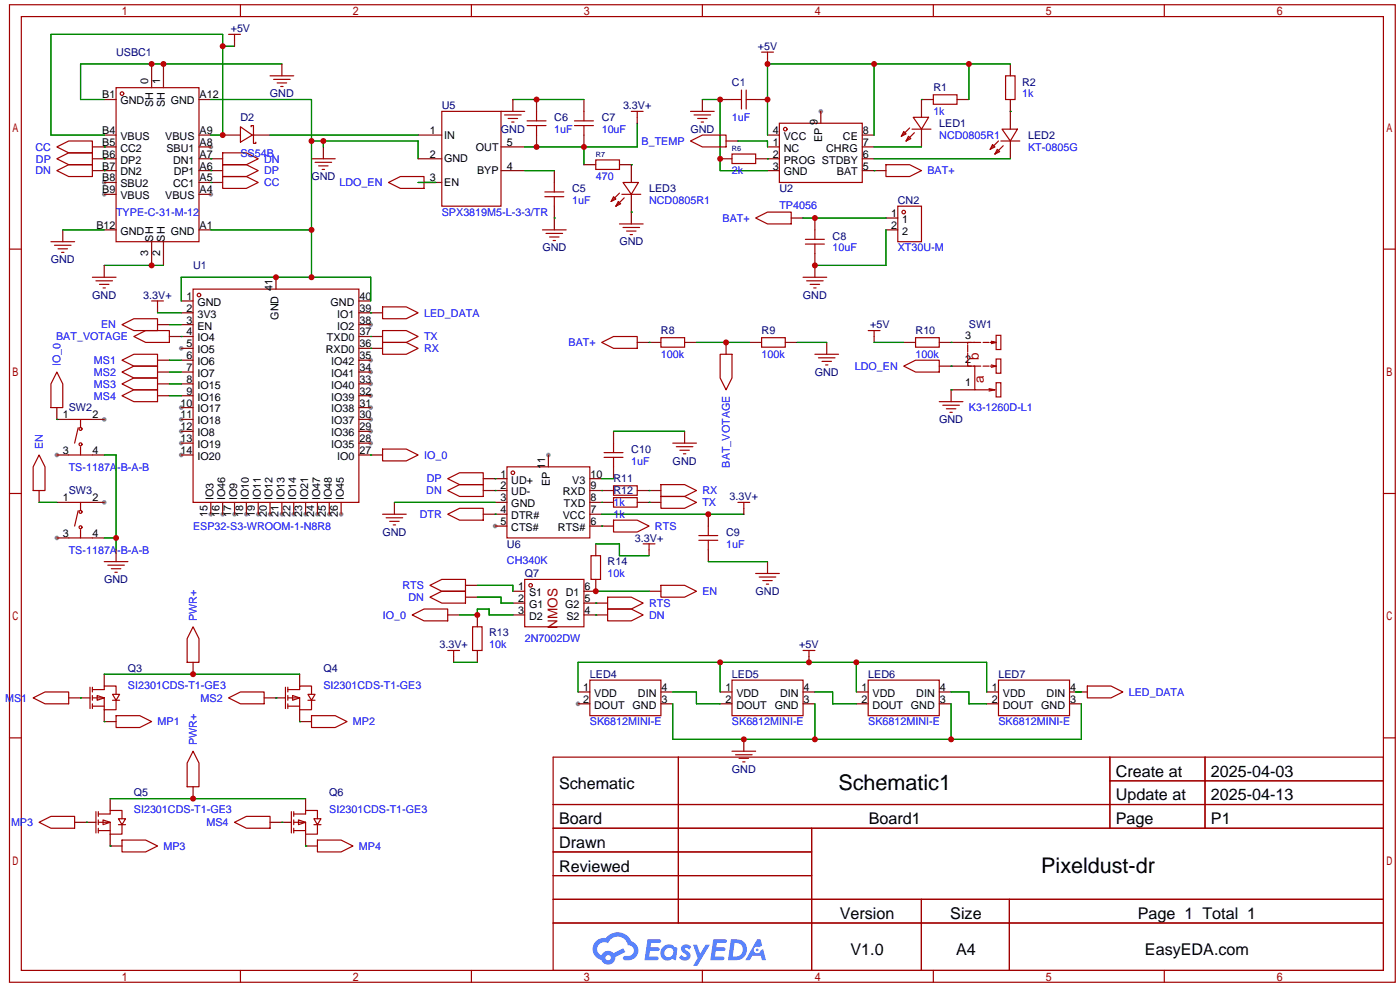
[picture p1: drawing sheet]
<svg xmlns="http://www.w3.org/2000/svg" width="300mm" height="212mm" viewBox="0 0 300 212" stroke-linecap="round" stroke-linejoin="round" font-family="sans-serif">
<defs><g id="words">
<g font-size="4.6">
<text x="179.8" y="169.4">Schematic1</text>
<text x="223.3" y="187.2">Pixeldust-dr</text>
</g>
<g font-size="3.5">
<text x="239.3" y="166.5">Create at</text>
<text x="259.7" y="166.5">2025-04-03</text>
<text x="119.9" y="169.1">Schematic</text>
<text x="239.3" y="171.6">Update at</text>
<text x="259.7" y="171.6">2025-04-13</text>
<text x="119.9" y="176.7">Board</text>
<text x="186.3" y="176.7">Board1</text>
<text x="239.3" y="176.7">Page</text>
<text x="259.7" y="176.7">P1</text>
<text x="119.9" y="181.8">Drawn</text>
<text x="119.9" y="186.8">Reviewed</text>
<text x="180.1" y="197">Version</text>
<text x="203.8" y="197">Size</text>
<text x="244" y="197">Page 1 Total 1</text>
<text x="182.4" y="204.6">V1.0</text>
<text x="205" y="204.6">A4</text>
<text x="245.5" y="204.6">EasyEDA.com</text>
</g>
<g font-size="2.9" fill="#a00000">
<text x="209.9" y="77.2" transform="rotate(-90 209.9 77.2)">b</text>
<text x="211" y="82" transform="rotate(-90 211 82)">a</text>
<text x="119.6" y="134.8" transform="rotate(-90 119.6 134.8)">NMOS</text>
</g>
<g font-size="2.3" fill="#000080">
<text x="24.9" y="12">USBC1</text>
<text x="49.5" y="6.9">+5V</text>
<text x="162.5" y="10.7">+5V</text>
<text x="57.9" y="20.9">GND</text>
<text x="94.7" y="23.4">U5</text>
<text x="133.6" y="23.4">3.3V+</text>
<text x="157" y="18.3">C1</text>
<text x="200.2" y="19.6">R1</text>
<text x="219.2" y="18.3">R2</text>
<text x="51.6" y="26">D2</text>
<text x="107.4" y="28.5">GND</text>
<text x="118.9" y="26">C6</text>
<text x="129" y="26">C7</text>
<text x="148.1" y="28.5">GND</text>
<text x="201.4" y="27.2">LED1</text>
<text x="220.5" y="29.8">LED2</text>
<text x="66.8" y="38.7">GND</text>
<text x="122.7" y="41.2">C5</text>
<text x="139.2" y="41.2">LED3</text>
<text x="167.1" y="41.2">U2</text>
<text x="192.5" y="43.7">CN2</text>
<text x="116.3" y="53.9">GND</text>
<text x="132.8" y="52.6">GND</text>
<text x="178.6" y="51.4">C8</text>
<text x="10.9" y="56.4">GND</text>
<text x="41.4" y="57.7">U1</text>
<text x="19.8" y="64.1">GND</text>
<text x="30.7" y="64.1">3.3V+</text>
<text x="172.2" y="64.1">GND</text>
<text x="141.7" y="71.7">R8</text>
<text x="163.3" y="71.7">R9</text>
<text x="186.6" y="70.4">+5V</text>
<text x="196.3" y="71.7">R10</text>
<text x="207.8" y="70.4">SW1</text>
<text x="174.7" y="80.6">GND</text>
<text x="14.7" y="88.2">SW2</text>
<text x="201.4" y="90.7">GND</text>
<text x="135.4" y="97.1">C10</text>
<text x="144.2" y="99.6">GND</text>
<text x="14.7" y="106">SW3</text>
<text x="131.6" y="103.4">R11</text>
<text x="131.6" y="106">R12</text>
<text x="156.5" y="107.2">3.3V+</text>
<text x="82" y="114.9">GND</text>
<text x="108.7" y="117.4">U6</text>
<text x="136.1" y="116.1">3.3V+</text>
<text x="155.7" y="114.9">C9</text>
<text x="22.3" y="125">GND</text>
<text x="112.5" y="123.7">Q7</text>
<text x="130.3" y="121.2">R14</text>
<text x="162" y="127.6">GND</text>
<text x="104.9" y="136.4">R13</text>
<text x="94.2" y="139">3.3V+</text>
<text x="171.4" y="139">+5V</text>
<text x="27.4" y="144.1">Q3</text>
<text x="69.3" y="144.1">Q4</text>
<text x="126.5" y="145.3">LED4</text>
<text x="157" y="145.3">LED5</text>
<text x="186.2" y="145.3">LED6</text>
<text x="214.1" y="145.3">LED7</text>
<text x="156.9" y="165.7">GND</text>
<text x="28.7" y="170.7">Q5</text>
<text x="70.6" y="170.7">Q6</text>
</g>
<g font-size="2.3">
<text x="21.9" y="21.1">B1</text>
<text x="25.8" y="22.4">GND</text>
<text x="31.8" y="18" transform="rotate(-90 31.8 18)">0</text>
<text x="32.8" y="23" transform="rotate(-90 32.8 23)">SH</text>
<text x="34.3" y="18" transform="rotate(-90 34.3 18)">1</text>
<text x="35.4" y="23" transform="rotate(-90 35.4 23)">SH</text>
<text x="36.6" y="22.4">GND</text>
<text x="42.8" y="21.1">A12</text>
<text x="21.9" y="28.7">B4</text>
<text x="25.8" y="30">VBUS</text>
<text x="35.4" y="30">VBUS</text>
<text x="42.8" y="28.7">A9</text>
<text x="92.2" y="28.7">1</text>
<text x="95.2" y="29.7">IN</text>
<text x="165.7" y="28.7">4</text>
<text x="168.1" y="30">VCC</text>
<text x="175.3" y="26.9" transform="rotate(-90 175.3 26.9)">9</text>
<text x="180.8" y="30">CE</text>
<text x="185" y="28.7">8</text>
<text x="21.9" y="31.3">B5</text>
<text x="21.9" y="33.8">B6</text>
<text x="25.8" y="32.5">CC2</text>
<text x="25.8" y="35.1">DP2</text>
<text x="35.7" y="32.5">SBU1</text>
<text x="37.1" y="35.1">DN1</text>
<text x="42.8" y="33.8">A7</text>
<text x="42.8" y="31.3">A8</text>
<text x="92.2" y="33.8">2</text>
<text x="95.2" y="34.8">GND</text>
<text x="102.1" y="32.3">OUT</text>
<text x="108.7" y="31.3">5</text>
<text x="165.7" y="31.3">1</text>
<text x="165.7" y="33.8">2</text>
<text x="168.1" y="32.5">NC</text>
<text x="168.1" y="35.1">PROG STDBY</text>
<text x="176.3" y="30.5" transform="rotate(-90 176.3 30.5)">EP</text>
<text x="177.2" y="32.5">CHRG</text>
<text x="185" y="33.8">6</text>
<text x="185" y="31.3">7</text>
<text x="21.9" y="36.3">B7</text>
<text x="21.9" y="38.9">B8</text>
<text x="21.9" y="41.4">B9</text>
<text x="25.8" y="37.6">DN2</text>
<text x="25.8" y="40.2">SBU2</text>
<text x="37.1" y="40.2">CC1</text>
<text x="37.2" y="37.6">DP1</text>
<text x="42.8" y="41.4">A4</text>
<text x="42.8" y="38.9">A5</text>
<text x="42.8" y="36.3">A6</text>
<text x="92.2" y="38.9">3</text>
<text x="95.2" y="39.9">EN</text>
<text x="102.3" y="37.4">BYP</text>
<text x="108.7" y="36.3">4</text>
<text x="165.7" y="36.3">3</text>
<text x="168.1" y="37.6">GND</text>
<text x="179.5" y="37.6">BAT</text>
<text x="185" y="36.3">5</text>
<text x="25.8" y="42.7">VBUS</text>
<text x="35.4" y="42.7">VBUS</text>
<text x="191.1" y="46.5">1</text>
<text x="193.5" y="47.8">1</text>
<text x="20.7" y="49">B12</text>
<text x="25.8" y="50.3">GND</text>
<text x="32.8" y="51.8" transform="rotate(-90 32.8 51.8)">SH</text>
<text x="35.4" y="51.8" transform="rotate(-90 35.4 51.8)">SH</text>
<text x="36.6" y="50.3">GND</text>
<text x="42.8" y="49">A1</text>
<text x="191.1" y="49">2</text>
<text x="193.5" y="50.3">2</text>
<text x="31.8" y="54.9" transform="rotate(-90 31.8 54.9)">3</text>
<text x="34.3" y="54.9" transform="rotate(-90 34.3 54.9)">2</text>
<text x="40" y="64.3">1</text>
<text x="42.3" y="65.6">GND</text>
<text x="58.5" y="62.3" transform="rotate(-90 58.5 62.3)">41</text>
<text x="70.9" y="65.6">GND</text>
<text x="77.1" y="64.3">40</text>
<text x="40" y="66.8">2</text>
<text x="40" y="69.4">3</text>
<text x="40" y="71.9">4</text>
<text x="42.3" y="68.1">3V3</text>
<text x="42.3" y="70.6">EN</text>
<text x="59.7" y="68.5" transform="rotate(-90 59.7 68.5)">GND</text>
<text x="72.3" y="70.6">IO2</text>
<text x="72.3" y="68.1">IO1</text>
<text x="77.1" y="71.9">37</text>
<text x="77.1" y="69.4">38</text>
<text x="77.1" y="66.8">39</text>
<text x="40" y="74.4">5</text>
<text x="40" y="77">6</text>
<text x="42.3" y="73.2">IO4</text>
<text x="42.3" y="75.7">IO5</text>
<text x="69.9" y="75.7">RXD0</text>
<text x="70.1" y="73.2">TXD0</text>
<text x="77.1" y="77">35</text>
<text x="77.1" y="74.4">36</text>
<text x="207" y="72.7">3</text>
<text x="207" y="77.8">2</text>
<text x="40" y="79.5">7</text>
<text x="40" y="82.1">8</text>
<text x="42.3" y="78.3">IO6</text>
<text x="42.3" y="80.8">IO7</text>
<text x="42.3" y="83.3">IO15</text>
<text x="71" y="83.3">IO40</text>
<text x="71" y="80.8">IO41</text>
<text x="71" y="78.3">IO42</text>
<text x="77.1" y="82.1">33</text>
<text x="77.1" y="79.5">34</text>
<text x="207" y="82.8">1</text>
<text x="13.4" y="89.7">1</text>
<text x="19.8" y="89.7">2</text>
<text x="38.7" y="87.1">10</text>
<text x="38.7" y="89.7">11</text>
<text x="40" y="84.6">9</text>
<text x="42.3" y="85.9">IO16</text>
<text x="42.3" y="88.4">IO17</text>
<text x="71" y="88.4">IO38</text>
<text x="71" y="85.9">IO39</text>
<text x="77.1" y="89.7">30</text>
<text x="77.1" y="87.1">31</text>
<text x="77.1" y="84.6">32</text>
<text x="38.7" y="92.2">12</text>
<text x="38.7" y="94.8">13</text>
<text x="42.3" y="91">IO18</text>
<text x="42.3" y="93.5">IO8</text>
<text x="71" y="93.5">IO36</text>
<text x="71" y="91">IO37</text>
<text x="77.1" y="94.8">28</text>
<text x="77.1" y="92.2">29</text>
<text x="13.4" y="97.3">3</text>
<text x="19.8" y="97.3">4</text>
<text x="38.7" y="97.3">14</text>
<text x="42.3" y="96">IO19</text>
<text x="42.3" y="98.6">IO20</text>
<text x="71" y="96">IO35</text>
<text x="72.3" y="98.6">IO0</text>
<text x="77.1" y="97.3">27</text>
<text x="116.9" y="100.6" transform="rotate(-90 116.9 100.6)">11</text>
<text x="13.4" y="107.5">1</text>
<text x="19.8" y="107.5">2</text>
<text x="45.8" y="107.2" transform="rotate(-90 45.8 107.2)">IO3</text>
<text x="48.3" y="107.2" transform="rotate(-90 48.3 107.2)">IO46</text>
<text x="50.8" y="107.2" transform="rotate(-90 50.8 107.2)">IO9</text>
<text x="53.4" y="107.2" transform="rotate(-90 53.4 107.2)">IO10</text>
<text x="55.9" y="107.2" transform="rotate(-90 55.9 107.2)">IO11</text>
<text x="58.5" y="107.2" transform="rotate(-90 58.5 107.2)">IO12</text>
<text x="61" y="107.2" transform="rotate(-90 61 107.2)">IO13</text>
<text x="63.5" y="107.2" transform="rotate(-90 63.5 107.2)">IO14</text>
<text x="66.1" y="107.2" transform="rotate(-90 66.1 107.2)">IO21</text>
<text x="68.6" y="107.2" transform="rotate(-90 68.6 107.2)">IO47</text>
<text x="71.2" y="107.2" transform="rotate(-90 71.2 107.2)">IO48</text>
<text x="73.7" y="107.2" transform="rotate(-90 73.7 107.2)">IO45</text>
<text x="107.3" y="102.4">1</text>
<text x="107.3" y="104.9">2</text>
<text x="107.3" y="107.5">3</text>
<text x="109.7" y="103.7">UD+</text>
<text x="109.7" y="106.2">UD-</text>
<text x="117.9" y="104.2" transform="rotate(-90 117.9 104.2)">EP</text>
<text x="120.7" y="106.2">RXD</text>
<text x="122.7" y="103.7">V3</text>
<text x="126.6" y="107.5">8</text>
<text x="126.6" y="104.9">9</text>
<text x="126.6" y="102.4">10</text>
<text x="44.5" y="110.9" transform="rotate(-90 44.5 110.9)">15</text>
<text x="47" y="110.9" transform="rotate(-90 47 110.9)">16</text>
<text x="49.6" y="110.9" transform="rotate(-90 49.6 110.9)">17</text>
<text x="52.1" y="110.9" transform="rotate(-90 52.1 110.9)">18</text>
<text x="54.7" y="110.9" transform="rotate(-90 54.7 110.9)">19</text>
<text x="57.2" y="110.9" transform="rotate(-90 57.2 110.9)">20</text>
<text x="59.7" y="110.9" transform="rotate(-90 59.7 110.9)">21</text>
<text x="62.3" y="110.9" transform="rotate(-90 62.3 110.9)">22</text>
<text x="64.8" y="110.9" transform="rotate(-90 64.8 110.9)">23</text>
<text x="67.4" y="110.9" transform="rotate(-90 67.4 110.9)">24</text>
<text x="69.9" y="110.9" transform="rotate(-90 69.9 110.9)">25</text>
<text x="72.4" y="110.9" transform="rotate(-90 72.4 110.9)">26</text>
<text x="107.3" y="110">4</text>
<text x="107.3" y="112.5">5</text>
<text x="109.7" y="108.7">GND</text>
<text x="109.7" y="111.3">DTR#</text>
<text x="109.7" y="113.8">CTS#</text>
<text x="119.7" y="113.8">RTS#</text>
<text x="120.7" y="111.3">VCC</text>
<text x="120.9" y="108.7">TXD</text>
<text x="126.6" y="112.5">6</text>
<text x="126.6" y="110">7</text>
<text x="13.4" y="115.1">3</text>
<text x="19.8" y="115.1">4</text>
<text x="111.1" y="126.5">1</text>
<text x="111.1" y="129.1">2</text>
<text x="111.1" y="131.6">3</text>
<text x="113.5" y="127.8">S1</text>
<text x="113.5" y="130.3">G1</text>
<text x="121.2" y="130.3">G2</text>
<text x="121.3" y="127.8">D1</text>
<text x="125.3" y="131.6">4</text>
<text x="125.3" y="129.1">5</text>
<text x="125.3" y="126.5">6</text>
<text x="113.5" y="132.9">D2</text>
<text x="121.5" y="132.9">S2</text>
<text x="125.1" y="148.1">1</text>
<text x="127.4" y="149.4">VDD</text>
<text x="136.8" y="149.4">DIN</text>
<text x="141.9" y="148.1">4</text>
<text x="155.6" y="148.1">1</text>
<text x="157.9" y="149.4">VDD</text>
<text x="167.3" y="149.4">DIN</text>
<text x="172.3" y="148.1">4</text>
<text x="184.8" y="148.1">1</text>
<text x="187.1" y="149.4">VDD</text>
<text x="196.5" y="149.4">DIN</text>
<text x="201.5" y="148.1">4</text>
<text x="212.7" y="148.1">1</text>
<text x="215.1" y="149.4">VDD</text>
<text x="224.4" y="149.4">DIN</text>
<text x="229.5" y="148.1">4</text>
<text x="125.1" y="150.6">2</text>
<text x="127.4" y="151.9">DOUT</text>
<text x="135.7" y="151.9">GND</text>
<text x="141.9" y="150.6">3</text>
<text x="155.6" y="150.6">2</text>
<text x="157.9" y="151.9">DOUT</text>
<text x="166.1" y="151.9">GND</text>
<text x="172.3" y="150.6">3</text>
<text x="184.8" y="150.6">2</text>
<text x="187.1" y="151.9">DOUT</text>
<text x="195.4" y="151.9">GND</text>
<text x="201.5" y="150.6">3</text>
<text x="212.7" y="150.6">2</text>
<text x="215.1" y="151.9">DOUT</text>
<text x="223.3" y="151.9">GND</text>
<text x="229.5" y="150.6">3</text>
</g>
<g font-size="2.3" fill="#00f">
<text x="219.2" y="20.9">1k</text>
<text x="118.9" y="28.5">1uF</text>
<text x="129" y="28.5">10uF</text>
<text x="157" y="26">1uF</text>
<text x="200.2" y="24.7">1k</text>
<text x="201.4" y="29.8">NCD0805R1</text>
<text x="7.6" y="32.3">CC</text>
<text x="7.7" y="34.8">DP</text>
<text x="51.6" y="33.6">SS54B</text>
<text x="56.6" y="34.8">DN</text>
<text x="137.6" y="31">B_TEMP</text>
<text x="220.5" y="32.3">KT-0805G</text>
<text x="7.6" y="37.4">DN</text>
<text x="56.6" y="37.4">DP</text>
<text x="56.6" y="39.9">CC</text>
<text x="72.8" y="39.9">LDO_EN</text>
<text x="127.8" y="38.7">470</text>
<text x="157" y="37.4">2k</text>
<text x="198.9" y="37.4">BAT+</text>
<text x="24.9" y="46.3">TYPE-C-31-M-12</text>
<text x="94.7" y="46.3">SPX3819M5-L-3-3/TR</text>
<text x="122.7" y="43.7">1uF</text>
<text x="139.2" y="43.7">NCD0805R1</text>
<text x="154.9" y="47.5">BAT+</text>
<text x="167.1" y="44.7">TP4056</text>
<text x="178.6" y="53.9">10uF</text>
<text x="192.5" y="53.9">XT30U-M</text>
<text x="21.7" y="70.4">EN</text>
<text x="90.9" y="67.9">LED_DATA</text>
<text x="12" y="72.9">BAT_VOTAGE</text>
<text x="90.9" y="72.9">TX</text>
<text x="90.9" y="75.5">RX</text>
<text x="121.9" y="74.2">BAT+</text>
<text x="141.7" y="76.8">100k</text>
<text x="163.3" y="76.8">100k</text>
<text x="196.3" y="76.8">100k</text>
<text x="13" y="78.5" transform="rotate(-90 13 78.5)">IO_0</text>
<text x="20.1" y="78">MS1</text>
<text x="20.1" y="80.6">MS2</text>
<text x="20.1" y="83.1">MS3</text>
<text x="183.3" y="79.3">LDO_EN</text>
<text x="20.1" y="85.6">MS4</text>
<text x="207.8" y="88.2">K3-1260D-L1</text>
<text x="9.2" y="96.3" transform="rotate(-90 9.2 96.3)">EN</text>
<text x="14.7" y="100.9">TS-1187A-B-A-B</text>
<text x="90.9" y="98.3">IO_0</text>
<text x="135.4" y="99.6">1uF</text>
<text x="156.5" y="100.2" transform="rotate(-90 156.5 100.2)">BAT_VOTAGE</text>
<text x="91.4" y="106">DN</text>
<text x="91.5" y="103.4">DP</text>
<text x="150.6" y="106">RX</text>
<text x="41.4" y="113.6">ESP32-S3-WROOM-1-N8R8</text>
<text x="90" y="111">DTR</text>
<text x="131.6" y="108.5">1k</text>
<text x="131.6" y="111">1k</text>
<text x="140.5" y="113.6">RTS</text>
<text x="150.6" y="108.5">TX</text>
<text x="14.7" y="118.7">TS-1187A-B-A-B</text>
<text x="155.7" y="117.4">1uF</text>
<text x="108.7" y="120.9">CH340K</text>
<text x="130.3" y="123.7">10k</text>
<text x="86.3" y="126.3">RTS</text>
<text x="87.6" y="128.8">DN</text>
<text x="139.2" y="130.1">RTS</text>
<text x="150.6" y="127.6">EN</text>
<text x="42.2" y="133.1" transform="rotate(-90 42.2 133.1)">PWR+</text>
<text x="82.1" y="132.6">IO_0</text>
<text x="112.5" y="137.7">2N7002DW</text>
<text x="139.2" y="132.6">DN</text>
<text x="104.9" y="139">10k</text>
<text x="27.4" y="147.6">SI2301CDS-T1-GE3</text>
<text x="69.3" y="147.6">SI2301CDS-T1-GE3</text>
<text x="242.1" y="149.1">LED_DATA</text>
<text x="1.1" y="150.4">MS1</text>
<text x="33.8" y="155.5">MP1</text>
<text x="43" y="150.4">MS2</text>
<text x="75.7" y="155.5">MP2</text>
<text x="126.5" y="155.5">SK6812MINI-E</text>
<text x="157" y="155.5">SK6812MINI-E</text>
<text x="186.2" y="155.5">SK6812MINI-E</text>
<text x="214.1" y="155.5">SK6812MINI-E</text>
<text x="42.2" y="159.8" transform="rotate(-90 42.2 159.8)">PWR+</text>
<text x="2.4" y="177.1">MP3</text>
<text x="28.7" y="174.3">SI2301CDS-T1-GE3</text>
<text x="44.3" y="177.1">MS4</text>
<text x="70.6" y="174.3">SI2301CDS-T1-GE3</text>
<text x="35.1" y="182.2">MP3</text>
<text x="77" y="182.2">MP4</text>
</g>
<g font-size="1.6" fill="#000080">
<text x="127.8" y="33.7">R7</text>
<text x="157" y="32.5">R6</text>
</g>
</g></defs>
<g fill="#999">
<circle cx="38.9" cy="74.7" r=".51"/>
<circle cx="38.9" cy="87.4" r=".51"/>
<circle cx="38.9" cy="89.9" r=".51"/>
<circle cx="38.9" cy="92.5" r=".51"/>
<circle cx="38.9" cy="95" r=".51"/>
<circle cx="38.9" cy="97.5" r=".51"/>
<circle cx="45.2" cy="110.2" r=".51"/>
<circle cx="47.8" cy="110.2" r=".51"/>
<circle cx="50.3" cy="110.2" r=".51"/>
<circle cx="52.8" cy="110.2" r=".51"/>
<circle cx="55.4" cy="110.2" r=".51"/>
<circle cx="57.9" cy="110.2" r=".51"/>
<circle cx="60.5" cy="110.2" r=".51"/>
<circle cx="63" cy="110.2" r=".51"/>
<circle cx="65.5" cy="110.2" r=".51"/>
<circle cx="68.1" cy="110.2" r=".51"/>
<circle cx="70.6" cy="110.2" r=".51"/>
<circle cx="73.2" cy="110.2" r=".51"/>
<circle cx="79.5" cy="95" r=".51"/>
<circle cx="79.5" cy="92.5" r=".51"/>
<circle cx="79.5" cy="89.9" r=".51"/>
<circle cx="79.5" cy="87.4" r=".51"/>
<circle cx="79.5" cy="84.8" r=".51"/>
<circle cx="79.5" cy="82.3" r=".51"/>
<circle cx="79.5" cy="79.8" r=".51"/>
<circle cx="79.5" cy="77.2" r=".51"/>
<circle cx="79.5" cy="69.6" r=".51"/>
<circle cx="22.4" cy="39.1" r=".51"/>
<circle cx="22.4" cy="41.7" r=".51"/>
<circle cx="45.2" cy="41.7" r=".51"/>
<circle cx="45.2" cy="31.5" r=".51"/>
<circle cx="176" cy="23.9" r=".51"/>
<circle cx="106.2" cy="112.8" r=".51"/>
<circle cx="117.6" cy="97.5" r=".51"/>
<circle cx="22.4" cy="89.9" r=".51"/>
<circle cx="12.2" cy="97.5" r=".51"/>
<circle cx="22.4" cy="107.7" r=".51"/>
<circle cx="12.2" cy="115.3" r=".51"/>
<circle cx="124" cy="150.9" r=".51"/>
</g>
<g fill="none" stroke="#a10000" stroke-width=".25">
<path d="M2 1h297.2v209.6h-297.2zM4.6 3.6h292.1v204.4h-292.1zM51.6 1v2.6M101.1 1v2.6M150.6 1v2.6M200.2 1v2.6M249.7 1v2.6M2 53.4h2.6M296.7 53.4h2.5M2 105.8h2.6M296.7 105.8h2.5M2 158.2h2.6"/>
<path d="M296.7 158.2h2.5M118.6 162.3h178.1v45.7h-178.1zM118.6 172.5h178.1M118.6 177.5h178.1M145.5 162.3v35.6M174.1 177.5v30.5M238 162.3v15.2M238 167.4h58.7M258.4 162.3v15.2M118.6 182.6h55.5M118.6 192.8h178.1M118.6 187.7h55.5"/>
<path d="M118.6 197.9h178.1M197.6 192.8v15.2M216.5 192.8v15.2M51.6 208v2.6M101.1 208v2.6M150.6 208v2.6M200.2 208v2.6M249.7 208v2.6"/>
</g>
<g fill="#5487ff">
<path d="M146.4 202.7a1.3 1.3 0 0 1 1.8 .3l-.4 .6a.54 .54 0 0 0-.9-.2l.1 .2a1.28 1.28 0 0 1 .8 2 1.53 1.53 0 0 1-2.2-.3l.5-.6 .8 .5a.31 .31 0 0 0 .4-.3 .31 .31 0 0 0-.3-.4 1.12 1.12 0 0 1-.6-1.8z"/>
<path d="M148.6 202.5h.9l.6 2 1.2-2h.9l-2.7 4.6h-.9l1-1.7z"/>
<path d="M138.9 201.4h1.6a1.31 1.31 0 0 1 1.2 .2 .4 .4 0 0 1-.3 .5l-1.8 .1-.1 .9h1.6a.4 .4 0 0 1 .4 .4 .4 .4 0 0 1-.4 .4h-1.7l-.2 1.2h1.4a.46 .46 0 0 1 .5 0 .46 .46 0 0 1 .1 .5l-.4 .2h-2.6z"/>
<path d="M153 201.4h1.6a1.32 1.32 0 0 1 1.2 .2 .39 .39 0 0 1-.3 .5l-1.8 .1-.1 .9h1.6a.4 .4 0 0 1 .4 .4 .4 .4 0 0 1-.4 .4h-1.7l-.2 1.2h1.4a.46 .46 0 0 1 .5 0 .46 .46 0 0 1 .1 .5l-.3 .2h-2.7z"/>
<path d="M162.4 201.4h.7l.3 1.3-.6 .4a.75 .75 0 0 0-1.1 .3 .75 .75 0 0 0 .5 1 .75 .75 0 0 0 .9-.7l.5-.2 .7 2.3h-.9l-.2-.9h-1.9l-.5 .9h-1z"/>
<path d="M156.8 201.4l-.7 4.4h1.5a2.27 2.27 0 0 0 2.6-2.2 2.27 2.27 0 0 0-2.7-2.2zM157.5 202.1a1.5 1.5 0 0 1 1.8 1.6 1.5 1.5 0 0 1-1.9 1.4h-.3z"/>
<path d="M142.2 203a1.6 1.6 0 0 0-.3 2.3 1.6 1.6 0 0 0 2.3 .2l.8 .3 .3-2.4-.2-.3-.5-.1a1.58 1.58 0 0 0-2.4 0zM142.8 203.5a.98 .98 0 0 1 1.6 .4 .98 .98 0 0 1-1.1 1.3 .94 .94 0 0 1-.8-.7 .94 .94 0 0 1 .3-1z"/>
<path d="M127.8 201.8a2.37 2.37 0 0 0 1.2 4 1.54 1.54 0 0 0 1.7 1 1.54 1.54 0 0 0 1.2-1.6l2.2-1.1-.5-.8-2 1a1.57 1.57 0 0 0-2.6 .5 1.5 1.5 0 0 1-.8-2.1 1.5 1.5 0 0 1 2.2-.5 2.23 2.23 0 0 1 2.3-1.4 2.23 2.23 0 0 1 2 1.8 1.16 1.16 0 0 1 1.2 1.1 1.16 1.16 0 0 1-1.1 1.2h-.7a.47 .47 0 0 0-.5 .4 .47 .47 0 0 0 .4 .5 2.17 2.17 0 0 0 2.5-.9 2.17 2.17 0 0 0-.3-2.7l-.8-.4a3.2 3.2 0 0 0-5.5-.7l-1.1 .1zM129.8 205.3a.6 .6 0 0 1 1.2 0 .6 .6 0 0 1-1.2 0z"/>
<circle cx="162.4" cy="203.6" r=".28"/>
</g>
<g fill="none" stroke="#a10000" stroke-width=".25">
<path d="M24.9 18.8h17.8v33h-17.8zM49 7.4h2.6M50.3 7.4v1.2M57.9 16.3h5.1M58.7 17h3.5M59.4 17.8h2.1M60.2 18.5h.5M159 19.3v4.1M160 19.3v4.1M163.3 11.2h2.6M164.6 11.2v1.2M215.6 16.3h2.1v5h-2.1z"/>
<path d="M12.2 31.5l2.5-1.3h5.1v2.6h-5.1zM12.2 34l2.5-1.2h5.1v2.5h-5.1zM12.2 36.6l2.5-1.3h5.1v2.5h-5.1zM47.8 35.3h5l2.6 1.3-2.6 1.2h-5zM47.8 37.8h5l2.6 1.3-2.6 1.3h-5zM47.8 32.8h5l2.6 1.2-2.6 1.3h-5zM51.6 27.2l2.5 1.8-2.5 1.5zM53.8 27.2v-.3h.6v3.8h.5v-.2M66.8 34h5.1M67.6 34.8h3.5M68.3 35.6h2.1M69.1 36.3h.5"/>
<path d="M83.3 39.1l2.6-1.3h5v2.6h-5zM94.7 23.9h12.7v20.3h-12.7zM107.4 23.9h5.1M108.2 24.6h3.6M109 25.4h2M109.7 26.2h.5M113 26.9h4.1M113 25.9h4.1M115.1 23.9v2M115.1 26.9v2.1M118.9 39.1v2M123.2 26.9h4.1"/>
<path d="M123.2 25.9h4.1M125.2 23.9v2M125.2 26.9v2.1M127.8 34.3h5v2h-5zM133.6 39.1h3.3l-1.5 2.6zM135.4 23.9h2.5M136.7 23.9v1.2M148.1 30.2l2.5-1.2h5.1v2.5h-5.1zM148.1 23.9h5.1M148.8 24.6h3.6M149.6 25.4h2M150.4 26.2h.5"/>
<path d="M157 33h5.1v2.1h-5.1zM157 21.3h2M160 21.3h2.1M167.1 26.4h17.8v12.7h-17.8zM190 35.3h5.1l2.5 1.3-2.5 1.2h-5.1zM193.8 28.2l.5 .5-1 .5zM194.8 29.2l.5 .5-1 .5zM195.1 27.4l-1.8 1.8M195.6 27.7h4M195.8 25.1h3.3l-1.5 2.6zM196.1 28.4l-1.8 1.8M200.2 20.3h5v2.1h-5z"/>
<path d="M212.9 31l.5 .5-1.1 .5zM213.9 32l.5 .5-1 .5zM214.1 30.2l-1.8 1.8M214.6 30.2h4.1M214.9 27.7h3.3l-1.5 2.5zM215.1 31.2l-1.7 1.8M10.9 51.8h5.1M11.7 52.6h3.5M12.4 53.3h2.1M13.2 54.1h.5M19.8 59.4h5.1M116.3 49.3h5.1"/>
<path d="M116.8 42.2h4.1M116.8 41.1h4.1M117.1 50h3.5M117.9 50.8h2M118.6 51.6h.5M118.9 42.2v2M131.6 42.2l.5 .5-1 .5zM132.6 43.2l.5 .5-1 .5zM132.8 48h5.1M132.8 41.4l-1.7 1.8M133.3 41.7h4.1M133.6 48.8h3.6"/>
<path d="M133.9 42.4l-1.8 1.8M134.4 49.5h2M135.1 50.3h.5M162.1 46.7l2.5-1.2h5.1v2.5h-5.1zM172.2 59.4h5.1M172.7 51.3h4.1M172.7 52.3h4.1M174.8 49.3v2M174.8 52.3v2.1M192.5 44.2h5.1v7.6h-5.1zM12.2 79.8l1.3 2.5v5.1h-2.6v-5.1zM20.6 60.2h3.5"/>
<path d="M21.3 61h2.1M22.1 61.7h.5M26.2 77.2l2.5-1.3h5.1v2.6h-5.1zM26.2 79.8l2.5-1.3h5.1v2.5h-5.1zM26.2 69.6l2.5-1.3h5.1v2.6h-5.1zM28.7 72.1l2.5-1.2h5.1v2.5h-5.1zM32.5 64.5h2.6M33.8 64.5v1.3M41.4 62h35.6v45.7h-35.6zM82 70.9h5.1l2.6 1.2-2.6 1.3h-5.1zM82 73.4h5.1l2.6 1.3-2.6 1.2h-5.1zM82 65.8h5.1l2.6 1.3-2.6 1.2h-5.1z"/>
<path d="M129 73.4l2.6-1.3h5.1v2.6h-5.1zM141.7 72.4h5.1v2h-5.1zM154.4 75.9h2.6v5.1l-1.3 2.6-1.3-2.6zM163.3 72.4h5.1v2h-5.1zM173 60.2h3.5M173.7 61h2.1M174.5 61.7h.5M174.8 75.9h5M175.5 76.7h3.6M176.3 77.5h2M177 78.2h.5M186.2 70.9h2.5"/>
<path d="M187.5 70.9v1.2M193.8 78.5l2.5-1.3h5.1v2.6h-5.1zM196.3 72.4h5.1v2h-5.1zM207.5 77.2v1.3h.8M207.5 73.9v1.5M207.5 75.7v1.3M208.3 73.4h-.8v.3M208.8 73.4h1.5M208.8 78.5h1.5M209 78.5v5.1h4.4l-1.3-.3M210.8 73.4h1.3M210.8 78.5h1.3"/>
<path d="M212.3 78.5h1.3M212.6 73.2l1 .2h-1.3M212.6 78.2l1 .3M213.6 71.9h1v3h-1zM213.6 77h1v3h-1zM213.6 78.5l-1 .2M213.6 73.4l-1 .3M8.4 97.5l1.3 2.6v5.1h-2.6v-5.1zM14.7 97.5h5.1M14.7 89.9h5.1M16.8 91.7l-.8 3.3M17.3 89.9v1.8"/>
<path d="M17.3 95.8v1.7M26.2 82.3l2.5-1.3h5.1v2.6h-5.1zM26.2 84.8l2.5-1.2h5.1v2.5h-5.1zM82 96.3h5.1l2.6 1.2-2.6 1.3h-5.1zM129.5 98h4.1M129.5 97h4.1M131.6 95v2M131.6 98v2.1M144.3 95h5.1M145 95.8h3.6M145.8 96.5h2M146.6 97.3h.5"/>
<path d="M201.4 86.1h5.1M202.2 86.9h3.5M202.9 87.6h2.1M203.7 88.4h.5M213.4 83.6l-1.3 .2M213.6 82h1v3.1h-1zM14.7 107.7h5.1M14.7 115.3h5.1M16.8 109.5l-.8 3.3M17.3 107.7v1.8M17.3 113.5v1.8M82 110.2h5.1"/>
<path d="M82.8 111h3.6M83.6 111.8h2M84.3 112.5h.5M96 102.6l2.6-1.3h5v2.6h-5zM96 105.2l2.6-1.3h5v2.5h-5zM96 110.2l2.6-1.2h5v2.5h-5zM108.7 100.1h17.8v15.2h-17.8zM126.7 119.1h2.1v5.1h-2.1zM131.6 104.1h5.1v2.1h-5.1zM131.6 106.7h5.1v2h-5.1zM131.6 111.5h5.1l2.5 1.3-2.5 1.2h-5.1zM137.9 116.6h2.6"/>
<path d="M139.2 116.6v1.3M141.7 106.4h5.1l2.6 1.3-2.6 1.3h-5.1zM141.7 103.9h5.1l2.6 1.3-2.6 1.2h-5.1zM149.9 115.8h4M149.9 114.8h4M151.9 112.8v2M151.9 115.8v2.1M158.2 107.7h2.6M159.5 107.7v1.3M22.4 120.4h5M23.1 121.2h3.6M23.9 121.9h2"/>
<path d="M24.6 122.7h.5M41.4 134.4l1.3 2.5v5.1h-2.6v-5.1zM88.4 131.8l2.5-1.2h5.1v2.5h-5.1zM92.2 128l2.5-1.3h5.1v2.6h-5.1zM92.2 125.5l2.5-1.3h5.1v2.5h-5.1zM96 139.4h2.6M97.3 139.4v1.3M101.3 134.4h2.1v5h-2.1zM112.5 124.2h12.7v10.2h-12.7zM130.3 130.6h5.1l2.5 1.2-2.5 1.3h-5.1zM130.3 128h5.1l2.5 1.3-2.5 1.3h-5.1zM141.7 125.5h5.1l2.6 1.2-2.6 1.3h-5.1z"/>
<path d="M162.1 122.9h5M162.8 123.7h3.6M163.6 124.5h2M164.3 125.2h.5M172.2 139.4h2.6M173.5 139.4v1.3M7.1 149.6l2.6-1.3h5v2.6h-5zM19.3 147.3v4.6M19.8 149.6h2.6v2.5h2.5v-2M19.8 147.8h2.6v-.7h2.5v1.7M19.8 151.4h2.6M19.8 147.3v1"/>
<path d="M19.8 149.1v1M19.8 150.9v1M20.8 149.1l1.6 .5-1.6 .5zM24.1 148.8h1.6l-.8 1.3zM24.1 150.1h1.6M24.9 153.4h5.1l2.5 1.3-2.5 1.3h-5.1zM49 149.6l2.6-1.3h5v2.6h-5zM61.2 147.3v4.6M61.7 149.6h2.6v2.5h2.5v-2M61.7 147.8h2.6v-.7h2.5v1.7M61.7 151.4h2.6M61.7 147.3v1"/>
<path d="M61.7 149.1v1M61.7 150.9v1M62.7 149.1l1.6 .5-1.6 .5zM66 148.8h1.6l-.8 1.3zM66 150.1h1.6M66.8 153.4h5.1l2.5 1.3-2.5 1.3h-5.1zM126.5 145.8h15.2v7.6h-15.2zM157 145.8h15.2v7.6h-15.2zM186.2 145.8h15.2v7.6h-15.2zM214.1 145.8h15.3v7.6h-15.3zM233.2 147.1h5.1l2.5 1.2-2.5 1.3h-5.1zM8.4 176.3l2.5-1.3h5.1v2.5h-5.1z"/>
<path d="M20.6 174v4.6M21.1 176.3h2.5v2.5h2.6v-2M21.1 174.5h2.5v-.8h2.6v1.8M21.1 178.1h2.5M21.1 174v1M21.1 175.8v1M21.1 177.5v1.1M22.1 175.8l1.5 .5-1.5 .5zM25.4 175.5h1.5l-.7 1.3zM25.4 176.8h1.5M41.4 161l1.3 2.6v5.1h-2.6v-5.1zM50.3 176.3l2.5-1.3h5.1v2.5h-5.1z"/>
<path d="M62.5 174v4.6M63 176.3h2.5v2.5h2.6v-2M63 174.5h2.5v-.8h2.6v1.8M63 178.1h2.5M63 174v1M63 175.8v1M63 177.5v1.1M64 175.8l1.5 .5-1.5 .5zM67.3 175.5h1.5l-.7 1.3zM67.3 176.8h1.5M157 161h5.1M157.7 161.8h3.6"/>
<path d="M158.5 162.6h2M159.3 163.3h.5M26.2 180.1h5l2.6 1.3-2.6 1.2h-5zM68.1 180.1h5.1l2.5 1.3-2.5 1.2h-5.1z"/>
<circle cx="26.2" cy="20.1" r=".38"/>
<circle cx="168.4" cy="27.7" r=".38"/>
<circle cx="193.8" cy="45.5" r=".38"/>
<circle cx="42.7" cy="63.2" r=".38"/>
<circle cx="17.3" cy="95.3" r=".32"/>
<circle cx="17.3" cy="91.9" r=".32"/>
<circle cx="17.3" cy="113" r=".32"/>
<circle cx="17.3" cy="109.7" r=".32"/>
<circle cx="110" cy="101.3" r=".38"/>
<circle cx="113.8" cy="125.5" r=".38"/>
</g>
<g fill="none" stroke="#870000" stroke-width=".25">
<path d="M32.5 13.7v5.1M35.1 13.7v5.1M50.3 8.6v1.3M60.5 13.7v2.6M164.6 12.4v1.3M216.7 13.7v2.6M19.8 31.5h5.1M19.8 34h5.1M19.8 36.6h5.1M22.4 21.3h2.5M22.4 29h2.5M22.4 39.1h2.5"/>
<path d="M42.7 21.3h2.5M42.7 29h2.5M42.7 31.5h2.5M42.7 34h5.1M42.7 36.6h5.1M42.7 39.1h5.1M47.8 29h3.8M54.1 29h3.8M69.3 31.5v2.5M89.7 29h5M89.7 34h5M89.7 39.1h5"/>
<path d="M107.4 31.5h5.1M107.4 36.6h5.1M110 21.3v2.6M115.1 21.3v2.6M115.1 29v2.5M118.9 36.6v2.5M125.2 21.3v2.6M125.2 29v2.5M125.2 35.3h2.6M132.8 35.3h2.6v3.8M136.7 25.1v1.3M150.6 21.3v2.6"/>
<path d="M154.4 21.3h2.6M154.4 34h2.6M155.7 30.2h2.5M162.1 21.3h2.5M162.1 34h5M164.6 29h2.5M164.6 31.5h2.5M164.6 36.6h2.5M176 23.9v2.5M184.9 29h2.6M184.9 31.5h2.6M184.9 34h2.6"/>
<path d="M184.9 36.6h5.1M197.6 27.7v3.8M200.2 21.3h-2.6v3.8M205.2 21.3h2.6M216.7 21.3v6.4M216.7 30.2v3.8M13.5 49.3v2.5M22.4 41.7h2.5M22.4 49.3h2.5M22.4 56.9v2.5M32.5 51.8v5.1M35.1 51.8v5.1"/>
<path d="M42.7 41.7h2.5M42.7 49.3h2.5M59.2 59.4v2.6M118.9 44.2v5.1M135.4 41.7v6.3M169.7 46.7h2.5M174.8 46.7v2.6M174.8 54.4v5M190 49.3h2.5M190 46.7h2.5M33.8 69.6h2.5M33.8 77.2h2.5"/>
<path d="M33.8 79.8h2.5M33.8 65.8v1.3M36.3 72.1h5.1M38.9 64.5h2.5M38.9 67.1h2.5M38.9 69.6h2.5M38.9 74.7h2.5M38.9 77.2h2.5M38.9 79.8h2.5M77 64.5h2.5M77 67.1h5M77 69.6h2.5"/>
<path d="M77 72.1h5M77 74.7h5M77 77.2h2.5M77 79.8h2.5M136.7 73.4h5M146.8 73.4h2.6M155.7 73.4v2.5M160.8 73.4h2.5M168.4 73.4h2.5M177.3 73.4v2.5M187.5 72.1v1.3M193.8 73.4h2.5"/>
<path d="M201.4 73.4h7.6M201.4 78.5h7.6M12.2 87.4v2.5h2.5M12.2 97.5h2.5M19.8 89.9h2.6M19.8 97.5h2.6M33.8 82.3h2.5M33.8 84.8h2.5M38.9 82.3h2.5M38.9 84.8h2.5M38.9 87.4h2.5M38.9 89.9h2.5"/>
<path d="M38.9 92.5h2.5M38.9 95h2.5M38.9 97.5h2.5M77 82.3h2.5M77 84.8h2.5M77 87.4h2.5M77 89.9h2.5M77 92.5h2.5M77 95h2.5M77 97.5h5M117.6 97.5v2.6M131.6 92.5v2.5"/>
<path d="M146.8 92.5v2.5M209 83.6h-5v2.5M8.4 105.2v2.5M12.2 107.7h2.5M12.2 115.3h2.5M19.8 107.7h2.6M19.8 115.3h2.6M24.9 117.9v2.5M45.2 107.7v2.5M47.8 107.7v2.5M50.3 107.7v2.5M52.8 107.7v2.5"/>
<path d="M55.4 107.7v2.5M57.9 107.7v2.5M60.5 107.7v2.5M63 107.7v2.5M65.5 107.7v2.5M68.1 107.7v2.5M70.6 107.7v2.5M73.2 107.7v2.5M84.6 107.7v2.5M103.6 102.6h5.1M103.6 105.2h5.1M103.6 110.2h5.1"/>
<path d="M106.2 107.7h2.5M106.2 112.8h2.5M126.5 102.6h2.5M126.5 105.2h5.1M126.5 107.7h5.1M126.5 110.2h2.5M126.5 112.8h5.1M127.8 116.6v2.5M131.6 100.1v2.5M136.7 105.2h5M136.7 107.7h5M139.2 117.9v1.2"/>
<path d="M151.9 110.2v2.6M151.9 117.9v2.5M159.5 109v1.2M96 131.8h2.6M99.8 128h2.6M99.8 125.5h2.6M102.4 131.8v2.6M102.4 139.4v2.6M110 126.7h2.5M110 129.3h2.5M110 131.8h2.5M125.2 129.3h5.1"/>
<path d="M125.2 131.8h5.1M127.8 124.2v2.5h-2.6M139.2 126.7h2.5M164.6 120.4v2.5M14.7 149.6h4.6M22.4 144.5v2.6M22.4 152.1v2.6h2.5M41.4 142v2.5M56.6 149.6h4.6M64.3 144.5v2.6M64.3 152.1v2.6h2.5M97.3 140.7v1.3"/>
<path d="M124 150.9h2.5M124 148.3h2.5M141.7 150.9h2.6M141.7 148.3h2.6M154.4 150.9h2.6M154.4 148.3h2.6M159.5 158.5v2.5M172.2 150.9h2.6M172.2 148.3h2.6M173.5 140.7v1.3M183.6 150.9h2.6M183.6 148.3h2.6"/>
<path d="M201.4 150.9h2.6M201.4 148.3h2.6M211.6 150.9h2.5M211.6 148.3h2.5M229.4 150.9h2.5M229.4 148.3h3.8M16 176.3h4.6M23.6 171.2v2.5M23.6 178.8v2.6h2.6M41.4 168.7v2.5M57.9 176.3h4.6M65.5 171.2v2.5"/>
<path d="M65.5 178.8v2.6h2.6"/>
</g>
<g fill="none" stroke="#008700" stroke-width=".25">
<path d="M47.8 9.9h2.5M60.5 13.7h-43.2v7.6h5.1M187.5 13.7v15.3M207.8 13.7v7.6M216.7 13.7h-52.1v15.3M22.4 31.5h.1M22.4 34h.1M22.4 36.6h.1M22.4 29h-11.5v-21.6h36.9v21.6h-2.6M45.2 36.6h.1M45.2 39.1h.1M45.2 34h.1"/>
<path d="M45.2 21.3h21.6v38.1M57.9 29h31.8M66.8 30.2h22.9v3.8M69.3 30.2v1.3M89.7 39.1h3.8M110 21.3h15.2M112.5 36.6h6.4M125.2 31.5v3.8M135.4 35.3h.1M136.7 26.4v5.1h-24.2M150.6 21.3h3.8v15.3h10.2M158.2 30.2h6.4v1.3"/>
<path d="M164.6 34h.1M187.5 36.6h.1M187.5 31.5h10.1M187.5 34h29.2M197.6 21.3h.1M216.7 23.9h.1M13.5 49.3h8.9M22.4 56.9h12.7M45.2 49.3h21.6M118.9 46.7h.1M135.4 45.5h.1M172.2 46.7h17.8"/>
<path d="M190 49.3v7.6h-15.2M33.8 67.1h5.1M36.3 77.2h2.6M36.3 79.8h2.6M36.3 69.6h2.6M38.9 72.1h.1M38.9 64.5v-5.1h40.6v5.1M79.5 72.1h.1M79.5 74.7h.1M79.5 67.1h.1M139.2 73.4h.1M149.4 73.4h11.4"/>
<path d="M170.9 73.4h6.4M187.5 73.4h6.3M204 78.5h.1M204 73.4h.1M12.2 89.9h.1M22.4 97.5h2.5v20.4M36.3 82.3h2.6M36.3 84.8h2.6M79.5 97.5h.1M131.6 92.5h15.2M204 83.6h.1M8.4 107.7h3.8"/>
<path d="M22.4 115.3h2.5M84.6 107.7h21.6M106.2 102.6h.1M106.2 105.2h.1M106.2 110.2h.1M127.8 116.6h5v2.5h6.4M129 112.8h.1M129 105.2h.1M129 107.7h.1M129 110.2h30.5M129 102.6h2.6M139.2 105.2h.1"/>
<path d="M139.2 107.7h.1M98.6 131.8h3.8v-1.2h2.5v1.2h5.1M102.4 128h5v1.3h2.6M102.4 125.5h7.6v1.2M127.8 131.8h.1M127.8 129.3h.1M127.8 126.7h11.4M151.9 120.4h12.7M17.3 149.6h.1M22.4 154.7h.1M22.4 144.5h41.9M59.2 149.6h.1"/>
<path d="M64.3 154.7h.1M97.3 142h5.1M124 148.3v-6.3h87.6v6.3M144.3 148.3h5.1v2.6h5M144.3 150.9v7.6h87.6v-7.6M154.4 142v6.3M174.8 148.3h3.8v2.6h5M174.8 150.9v7.6M183.6 142v6.3M204 148.3h3.8v2.6h3.8M204 150.9v7.6M230.6 148.3h1.3"/>
<path d="M18.5 176.3h.1M23.6 171.2h41.9M60.5 176.3h.1M23.6 181.4h.1M65.5 181.4h.1"/>
</g>
<g fill="#c00">
<circle cx="32.5" cy="13.7" r=".63"/>
<circle cx="35.1" cy="13.7" r=".63"/>
<circle cx="69.3" cy="30.2" r=".63"/>
<circle cx="66.8" cy="30.2" r=".63"/>
<circle cx="66.8" cy="49.3" r=".63"/>
<circle cx="66.8" cy="59.4" r=".63"/>
<circle cx="59.2" cy="59.4" r=".63"/>
<circle cx="32.5" cy="56.9" r=".63"/>
<circle cx="207.8" cy="13.7" r=".63"/>
<circle cx="187.5" cy="13.7" r=".63"/>
<circle cx="164.6" cy="13.7" r=".63"/>
<circle cx="164.6" cy="21.3" r=".63"/>
<circle cx="154.4" cy="21.3" r=".63"/>
<circle cx="154.4" cy="34" r=".63"/>
<circle cx="41.4" cy="144.5" r=".63"/>
<circle cx="41.4" cy="171.2" r=".63"/>
<circle cx="47.8" cy="29" r=".63"/>
<circle cx="47.8" cy="9.9" r=".63"/>
<circle cx="115.1" cy="31.5" r=".63"/>
<circle cx="125.2" cy="31.5" r=".63"/>
<circle cx="115.1" cy="21.3" r=".63"/>
<circle cx="174.8" cy="46.7" r=".63"/>
<circle cx="174.8" cy="56.9" r=".63"/>
<circle cx="155.7" cy="73.4" r=".63"/>
<circle cx="102.4" cy="131.8" r=".63"/>
<circle cx="151.9" cy="110.2" r=".63"/>
<circle cx="127.8" cy="126.7" r=".63"/>
<circle cx="24.9" cy="115.3" r=".63"/>
<circle cx="154.4" cy="142" r=".63"/>
<circle cx="173.5" cy="142" r=".63"/>
<circle cx="183.6" cy="142" r=".63"/>
<circle cx="159.5" cy="158.5" r=".63"/>
<circle cx="174.8" cy="158.5" r=".63"/>
<circle cx="204" cy="158.5" r=".63"/>
</g>
<use href="#words"/>
</svg>
